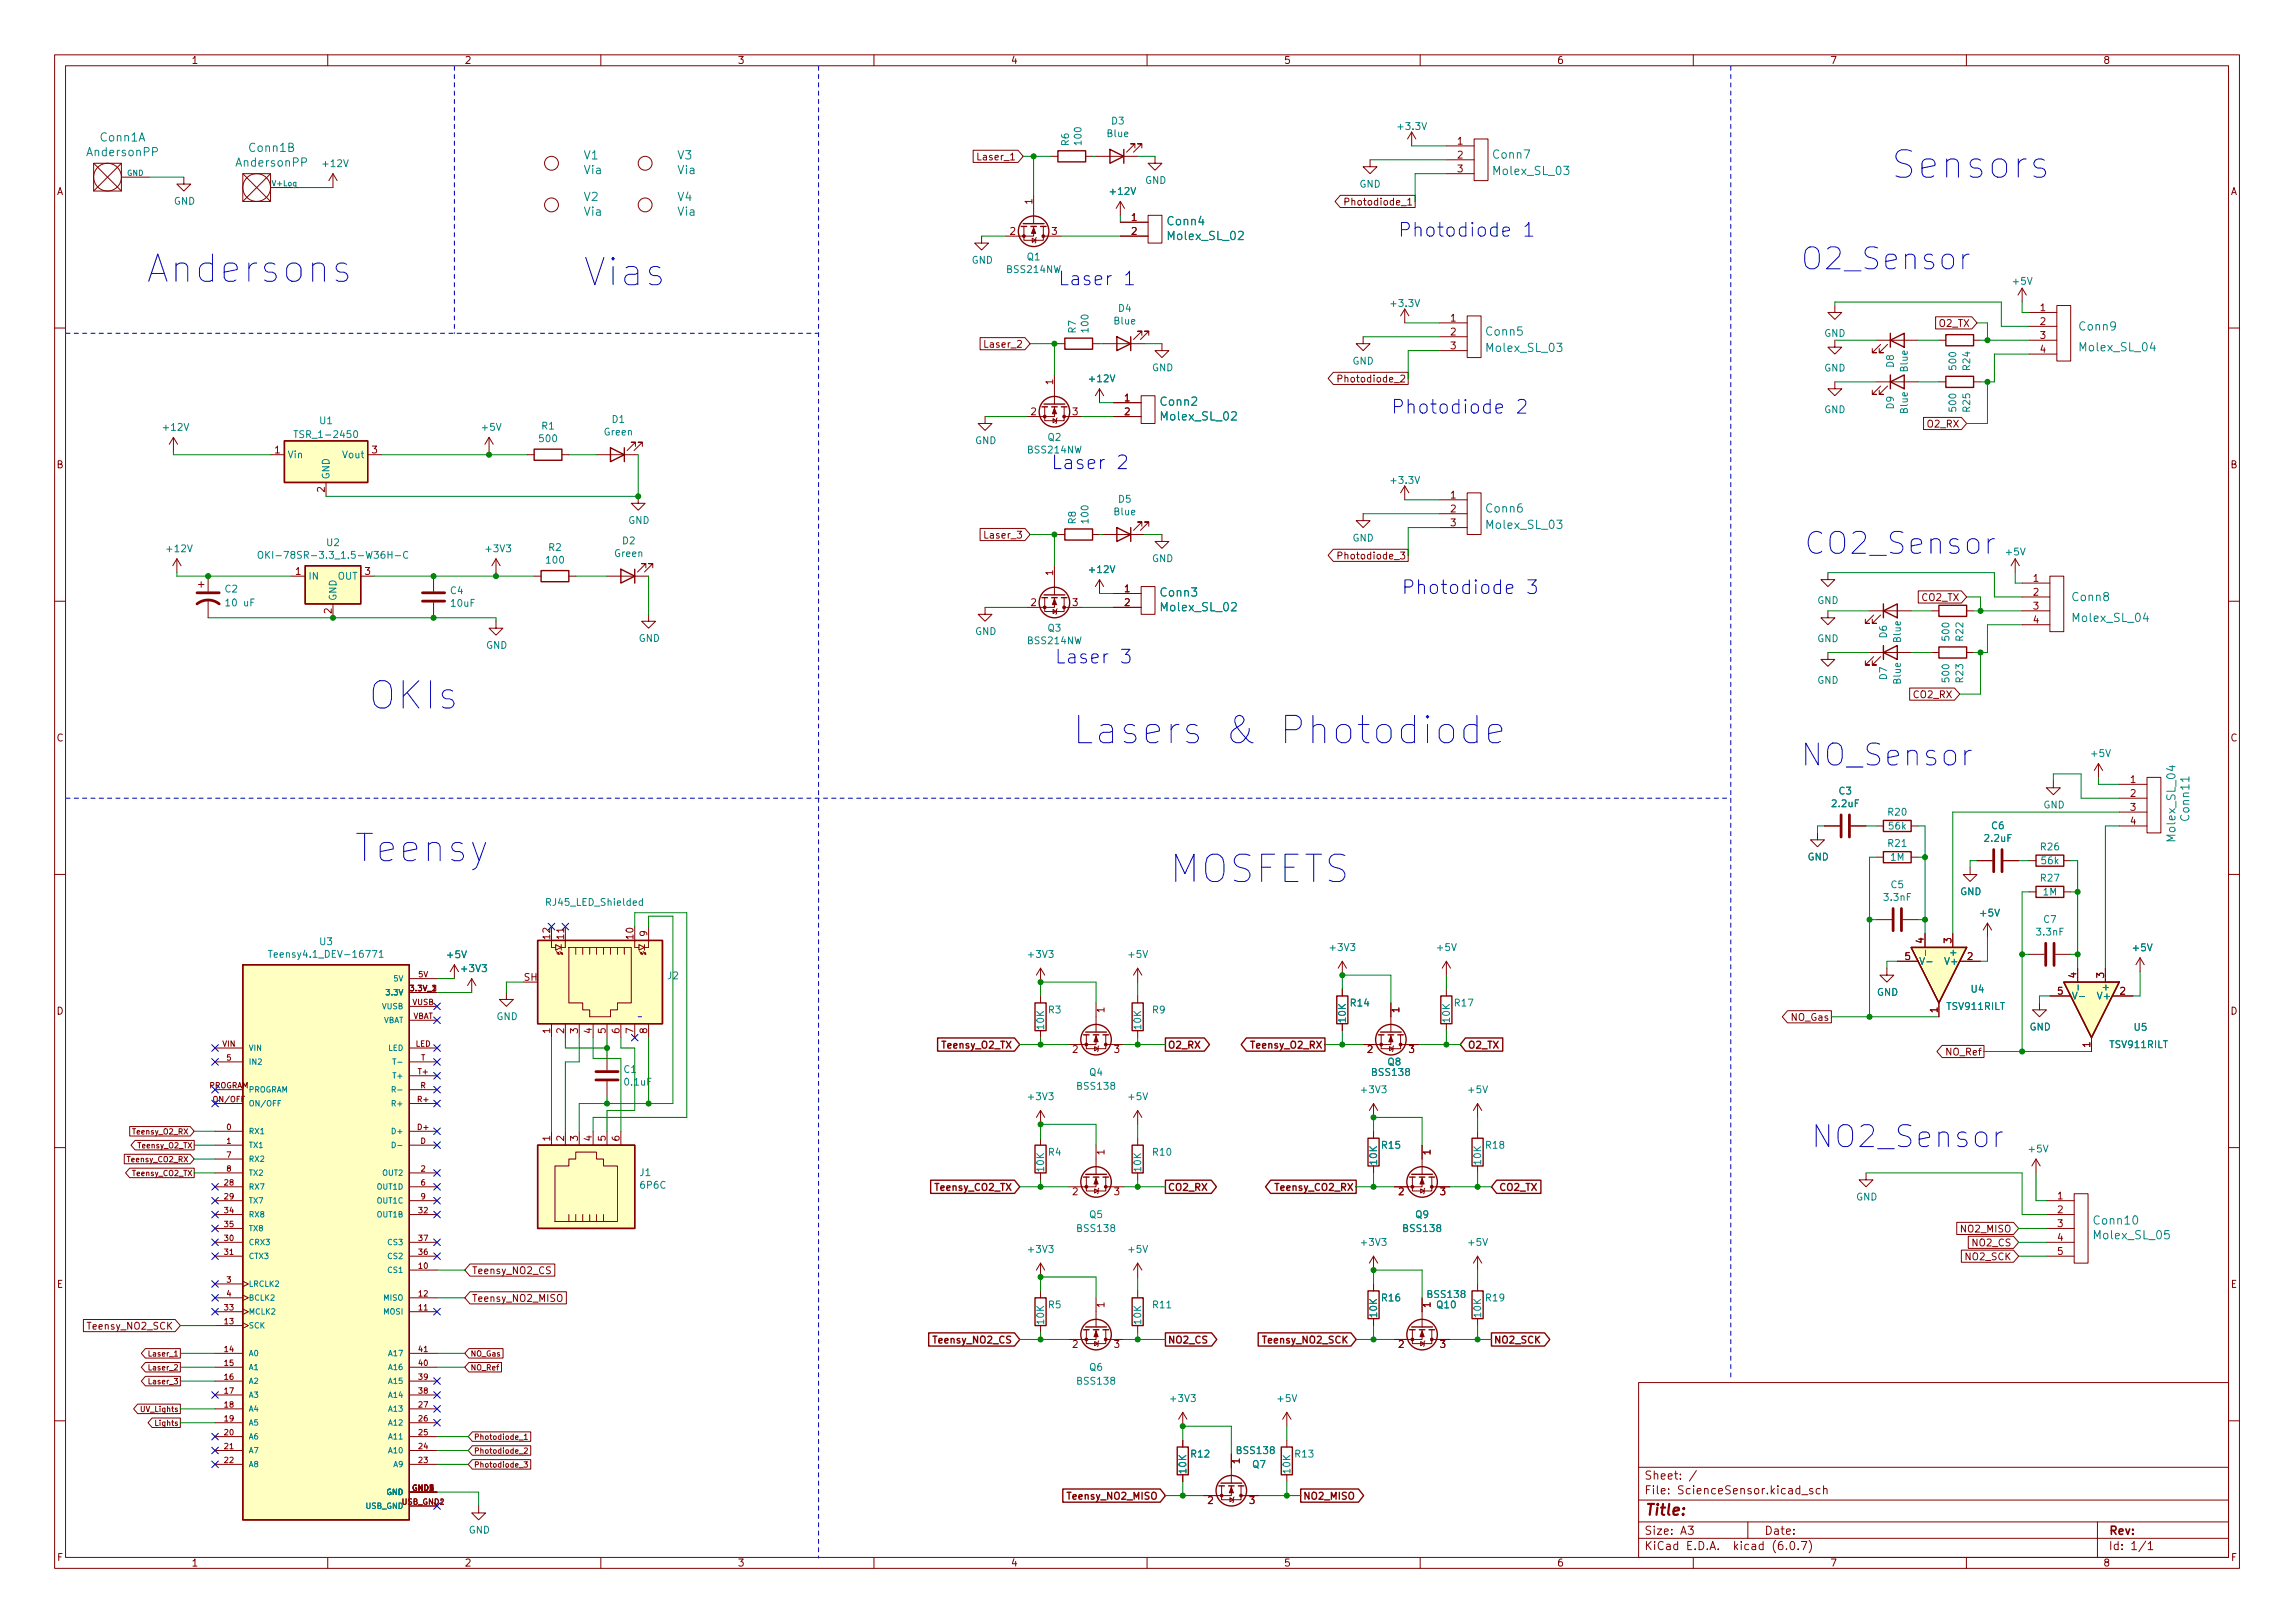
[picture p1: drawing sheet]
<svg xmlns="http://www.w3.org/2000/svg" width="420mm" height="297mm" viewBox="0 0 420 297" stroke-linecap="round" stroke-linejoin="round" font-family="sans-serif">
<defs><g id="words">
<g font-size="7" fill="#0000c2">
<text x="346.1" y="32.7">Sensors</text>
<text x="26.7" y="51.7">Andersons</text>
<text x="106.7" y="52.4">Vias</text>
<text x="67.3" y="129.8">OKIs</text>
<text x="196.2" y="136.2">Lasers &amp; Photodiode</text>
<text x="64.8" y="157.8">Teensy</text>
<text x="214" y="161.6">MOSFETS</text>
</g>
<g font-size="5.6" fill="#0000c2">
<text x="329.6" y="49.4">O2_Sensor</text>
<text x="330.2" y="101.5">CO2_Sensor</text>
<text x="329.6" y="140.2">NO_Sensor</text>
<text x="331.5" y="210">NO2_Sensor</text>
</g>
<g font-size="3.5" fill="#0000c2">
<text x="255.9" y="43.3">Photodiode 1</text>
<text x="193.7" y="52.2">Laser 1</text>
<text x="254.6" y="75.7">Photodiode 2</text>
<text x="192.4" y="85.9">Laser 2</text>
<text x="256.5" y="108.7">Photodiode 3</text>
<text x="193" y="121.4">Laser 3</text>
</g>
<text font-size="2.8" fill="#840000" x="301" y="277.3">Title:</text>
<g font-size="2.1" fill="#008484">
<text x="16.1" y="28.6">AndersonPP</text>
<text x="18.4" y="25.9">Conn1A</text>
<text x="45.7" y="27.8">Conn1B</text>
<text x="106.9" y="29.2">V1</text>
<text x="124.1" y="29.2">V3</text>
<text x="273.4" y="29">Conn7</text>
<text x="43.4" y="30.5">AndersonPP</text>
<text x="107" y="31.9">Via</text>
<text x="124.1" y="31.9">Via</text>
<text x="273.6" y="32">Molex_SL_03</text>
<text x="106.9" y="36.8">V2</text>
<text x="107" y="39.5">Via</text>
<text x="124.1" y="36.8">V4</text>
<text x="124.1" y="39.5">Via</text>
<text x="213.8" y="41.2">Conn4</text>
<text x="214" y="43.9">Molex_SL_02</text>
<text x="272.1" y="61.4">Conn5</text>
<text x="272.3" y="64.4">Molex_SL_03</text>
<text x="380.7" y="60.5">Conn9</text>
<text x="380.9" y="64.3">Molex_SL_04</text>
<text x="212.5" y="74.3">Conn2</text>
<text x="212.7" y="76.9">Molex_SL_02</text>
<text x="272.1" y="93.8">Conn6</text>
<text x="272.3" y="96.8">Molex_SL_03</text>
<text x="212.5" y="109.2">Conn3</text>
<text x="212.7" y="111.9">Molex_SL_02</text>
<text x="379.4" y="110">Conn8</text>
<text x="379.7" y="113.8">Molex_SL_04</text>
<text x="398.3" y="153.8" transform="rotate(-90 398.3 153.8)">Molex_SL_04</text>
<text x="400.8" y="150" transform="rotate(-90 400.8 150)">Conn11</text>
<text x="383.5" y="224.1">Conn10</text>
<text x="383.5" y="226.8">Molex_SL_05</text>
</g>
<g font-size="2.1" fill="#840000">
<text x="301" y="273.5">File: ScienceSensor.kicad_sch</text>
<text x="301" y="270.8">Sheet: /</text>
<text x="301" y="280.9">Size: A3</text>
<text x="323" y="280.9">Date:</text>
<text x="386" y="280.9">Rev:</text>
<text x="301" y="283.7">KiCad E.D.A. kicad (6.0.7)</text>
<text x="386" y="283.7">Id: 1/1</text>
</g>
<g font-size="1.8" fill="#840000">
<text x="35" y="11.7">1</text>
<text x="85" y="11.7">2</text>
<text x="135" y="11.7">3</text>
<text x="185" y="11.7">4</text>
<text x="235" y="11.7">5</text>
<text x="285" y="11.7">6</text>
<text x="335" y="11.7">7</text>
<text x="385" y="11.7">8</text>
<text x="179.4" y="29.3">Laser_1</text>
<text x="266.8" y="26.5">1</text>
<text x="266.8" y="29">2</text>
<text x="10.3" y="35.7">A</text>
<text x="266.8" y="31.5">3</text>
<text x="408.3" y="35.7">A</text>
<text x="189" y="37.4" transform="rotate(-90 189 37.4)">1</text>
<text x="207.2" y="40.4">1</text>
<text x="247.1" y="37.6">Photodiode_1</text>
<text x="184.9" y="43">2</text>
<text x="192.5" y="43">3</text>
<text x="207.2" y="43">2</text>
<text x="265.6" y="58.8">1</text>
<text x="355.1" y="59.8">O2_TX</text>
<text x="373.5" y="56.9">1</text>
<text x="373.5" y="59.5">2</text>
<text x="180.6" y="63.6">Laser_2</text>
<text x="265.6" y="61.4">2</text>
<text x="265.6" y="63.9">3</text>
<text x="373.5" y="62">3</text>
<text x="373.5" y="64.6">4</text>
<text x="192.8" y="70.4" transform="rotate(-90 192.8 70.4)">1</text>
<text x="245.8" y="70">Photodiode_2</text>
<text x="188.7" y="76">2</text>
<text x="196.4" y="76">3</text>
<text x="205.9" y="73.4">1</text>
<text x="205.9" y="76">2</text>
<text x="50.3" y="83">1</text>
<text x="68.1" y="83">3</text>
<text x="353" y="78.2">O2_RX</text>
<text x="10.3" y="85.7">B</text>
<text x="408.3" y="85.7">B</text>
<text x="59.4" y="90.1" transform="rotate(-90 59.4 90.1)">2</text>
<text x="265.6" y="91.2">1</text>
<text x="265.6" y="93.8">2</text>
<text x="180.6" y="98.6">Laser_3</text>
<text x="265.6" y="96.3">3</text>
<text x="54.1" y="105.2">1</text>
<text x="66.8" y="105.2">3</text>
<text x="192.8" y="105.3" transform="rotate(-90 192.8 105.3)">1</text>
<text x="245.8" y="102.4">Photodiode_3</text>
<text x="372.3" y="106.5">1</text>
<text x="60.7" y="112.3" transform="rotate(-90 60.7 112.3)">2</text>
<text x="188.7" y="110.9">2</text>
<text x="196.4" y="110.9">3</text>
<text x="205.9" y="108.4">1</text>
<text x="205.9" y="110.9">2</text>
<text x="351.9" y="110">CO2_TX</text>
<text x="372.3" y="109">2</text>
<text x="372.3" y="111.5">3</text>
<text x="372.3" y="114.1">4</text>
<text x="350.4" y="127.8">CO2_RX</text>
<text x="10.3" y="135.7">C</text>
<text x="408.3" y="135.7">C</text>
<text x="390" y="143.3">1</text>
<text x="390" y="145.8">2</text>
<text x="390" y="148.4">3</text>
<text x="390" y="150.9">4</text>
<text x="100.7" y="171.8" transform="rotate(-90 100.7 171.8)">12</text>
<text x="103.3" y="171.8" transform="rotate(-90 103.3 171.8)">11</text>
<text x="116" y="171.8" transform="rotate(-90 116 171.8)">10</text>
<text x="118.5" y="171.3" transform="rotate(-90 118.5 171.3)">9</text>
<text x="352.2" y="172.6" transform="rotate(-90 352.2 172.6)">4</text>
<text x="357.3" y="172.6" transform="rotate(-90 357.3 172.6)">3</text>
<text x="95.9" y="179.5">SH</text>
<text x="348.8" y="175.7">5</text>
<text x="360.2" y="175.7">2</text>
<text x="380.1" y="179" transform="rotate(-90 380.1 179)">4</text>
<text x="385.2" y="179" transform="rotate(-90 385.2 179)">3</text>
<text x="10.3" y="185.7">D</text>
<text x="202.2" y="185.3" transform="rotate(-90 202.2 185.3)">1</text>
<text x="256.2" y="185.3" transform="rotate(-90 256.2 185.3)">1</text>
<text x="354.7" y="185.3" transform="rotate(-90 354.7 185.3)">1</text>
<text x="376.7" y="182">5</text>
<text x="388.1" y="182">2</text>
<text x="408.3" y="185.7">D</text>
<text x="100.7" y="189.1" transform="rotate(-90 100.7 189.1)">1</text>
<text x="103.3" y="189.1" transform="rotate(-90 103.3 189.1)">2</text>
<text x="105.8" y="189.1" transform="rotate(-90 105.8 189.1)">3</text>
<text x="108.3" y="189.1" transform="rotate(-90 108.3 189.1)">4</text>
<text x="110.9" y="189.1" transform="rotate(-90 110.9 189.1)">5</text>
<text x="113.4" y="189.1" transform="rotate(-90 113.4 189.1)">6</text>
<text x="116" y="189.1" transform="rotate(-90 116 189.1)">7</text>
<text x="118.5" y="189.1" transform="rotate(-90 118.5 189.1)">8</text>
<text x="172.7" y="191.9">Teensy_O2_TX</text>
<text x="213.7" y="191.9">O2_RX</text>
<text x="229.4" y="191.9">Teensy_O2_RX</text>
<text x="268.6" y="191.9">O2_TX</text>
<text x="328" y="186.8">NO_Gas</text>
<text x="382.7" y="191.7" transform="rotate(-90 382.7 191.7)">1</text>
<text x="196.4" y="192.7">2</text>
<text x="204" y="192.7">3</text>
<text x="250.3" y="192.7">2</text>
<text x="258" y="192.7">3</text>
<text x="356.4" y="193.2">NO_Ref</text>
<text x="100.7" y="208.8" transform="rotate(-90 100.7 208.8)">1</text>
<text x="103.3" y="208.8" transform="rotate(-90 103.3 208.8)">2</text>
<text x="105.8" y="208.8" transform="rotate(-90 105.8 208.8)">3</text>
<text x="108.3" y="208.8" transform="rotate(-90 108.3 208.8)">4</text>
<text x="110.9" y="208.8" transform="rotate(-90 110.9 208.8)">5</text>
<text x="113.4" y="208.8" transform="rotate(-90 113.4 208.8)">6</text>
<text x="202.2" y="211.3" transform="rotate(-90 202.2 211.3)">1</text>
<text x="261.9" y="211.3" transform="rotate(-90 261.9 211.3)">1</text>
<text x="171.5" y="217.9">Teensy_CO2_TX</text>
<text x="196.4" y="218.7">2</text>
<text x="204" y="218.7">3</text>
<text x="213.7" y="217.9">CO2_RX</text>
<text x="233.8" y="217.9">Teensy_CO2_RX</text>
<text x="256" y="218.7">2</text>
<text x="263.7" y="218.7">3</text>
<text x="274.3" y="217.9">CO2_TX</text>
<text x="376.7" y="219.5">1</text>
<text x="359.2" y="225.6">NO2_MISO</text>
<text x="376.7" y="222">2</text>
<text x="376.7" y="224.6">3</text>
<text x="376.7" y="227.1">4</text>
<text x="86.4" y="233.2">Teensy_NO2_CS</text>
<text x="359.9" y="230.6">NO2_SCK</text>
<text x="361.2" y="228.1">NO2_CS</text>
<text x="376.7" y="229.7">5</text>
<text x="10.4" y="235.7">E</text>
<text x="86.4" y="238.3">Teensy_NO2_MISO</text>
<text x="202.2" y="239.3" transform="rotate(-90 202.2 239.3)">1</text>
<text x="261.9" y="239.3" transform="rotate(-90 261.9 239.3)">1</text>
<text x="408.4" y="235.7">E</text>
<text x="16.3" y="243.3">Teensy_NO2_SCK</text>
<text x="171.3" y="245.9">Teensy_NO2_CS</text>
<text x="213.7" y="245.9">NO2_CS</text>
<text x="231.6" y="245.9">Teensy_NO2_SCK</text>
<text x="273.4" y="245.9">NO2_SCK</text>
<text x="196.4" y="246.7">2</text>
<text x="204" y="246.7">3</text>
<text x="256" y="246.7">2</text>
<text x="263.7" y="246.7">3</text>
<text x="226.9" y="267.9" transform="rotate(-90 226.9 267.9)">1</text>
<text x="195.9" y="274.4">Teensy_NO2_MISO</text>
<text x="221.1" y="275.2">2</text>
<text x="228.7" y="275.2">3</text>
<text x="238.4" y="274.4">NO2_MISO</text>
<text x="10.4" y="285.7">F</text>
<text x="35" y="286.7">1</text>
<text x="85" y="286.7">2</text>
<text x="135" y="286.7">3</text>
<text x="185" y="286.7">4</text>
<text x="235" y="286.7">5</text>
<text x="285" y="286.7">6</text>
<text x="335" y="286.7">7</text>
<text x="385" y="286.7">8</text>
<text x="408.4" y="285.7">F</text>
</g>
<g font-size="1.8" fill="#008484">
<text x="203.5" y="22.8">D3</text>
<text x="256.1" y="23.8">+3.3V</text>
<text x="195.7" y="26.6" transform="rotate(-90 195.7 26.6)">R6</text>
<text x="198" y="26.4" transform="rotate(-90 198 26.4)">100</text>
<text x="202.7" y="25.1">Blue</text>
<text x="59.3" y="30.6">+12V</text>
<text x="203.4" y="35.6">+12V</text>
<text x="209.6" y="33.6">GND</text>
<text x="248.9" y="34.3">GND</text>
<text x="31.8" y="37.5">GND</text>
<text x="188.1" y="47.6">Q1</text>
<text x="177.9" y="48.2">GND</text>
<text x="184.5" y="49.9">BSS214NW</text>
<text x="368.6" y="52.1">+5V</text>
<text x="204" y="59.4">Blue</text>
<text x="204.8" y="57.1">D4</text>
<text x="254.8" y="56.2">+3.3V</text>
<text x="197" y="60.9" transform="rotate(-90 197 60.9)">R7</text>
<text x="199.3" y="60.7" transform="rotate(-90 199.3 60.7)">100</text>
<text x="333.9" y="61.6">GND</text>
<text x="199.6" y="69.9">+12V</text>
<text x="210.9" y="67.9">GND</text>
<text x="247.6" y="66.7">GND</text>
<text x="333.9" y="68">GND</text>
<text x="346.7" y="67.2" transform="rotate(-90 346.7 67.2)">D8</text>
<text x="349.2" y="68" transform="rotate(-90 349.2 68)">Blue</text>
<text x="358.1" y="67.6" transform="rotate(-90 358.1 67.6)">500</text>
<text x="360.7" y="67.7" transform="rotate(-90 360.7 67.7)">R24</text>
<text x="58.6" y="77.6">U1</text>
<text x="112.1" y="77.4">D1</text>
<text x="333.9" y="75.6">GND</text>
<text x="346.7" y="74.8" transform="rotate(-90 346.7 74.8)">D9</text>
<text x="349.2" y="75.6" transform="rotate(-90 349.2 75.6)">Blue</text>
<text x="358.1" y="75.2" transform="rotate(-90 358.1 75.2)">500</text>
<text x="360.7" y="75.3" transform="rotate(-90 360.7 75.3)">R25</text>
<text x="30" y="78.8">+12V</text>
<text x="52.6" y="83.9">Vin</text>
<text x="54.7" y="80.2">TSR_1-2450</text>
<text x="62.9" y="83.9">Vout</text>
<text x="88.3" y="78.8">+5V</text>
<text x="98.9" y="80.9">500</text>
<text x="99.2" y="78.6">R1</text>
<text x="110.7" y="79.7">Green</text>
<text x="178.5" y="81.3">GND</text>
<text x="188.3" y="83">BSS214NW</text>
<text x="191.9" y="80.7">Q2</text>
<text x="60.3" y="87.8" transform="rotate(-90 60.3 87.8)">GND</text>
<text x="254.8" y="88.5">+3.3V</text>
<text x="115" y="95.9">GND</text>
<text x="197" y="95.9" transform="rotate(-90 197 95.9)">R8</text>
<text x="199.3" y="95.6" transform="rotate(-90 199.3 95.6)">100</text>
<text x="204" y="94.3">Blue</text>
<text x="204.8" y="92">D5</text>
<text x="30.7" y="101.1">+12V</text>
<text x="59.8" y="99.9">U2</text>
<text x="89.1" y="101.1">+3V3</text>
<text x="100.5" y="100.8">R2</text>
<text x="112.6" y="101.9">Green</text>
<text x="114" y="99.6">D2</text>
<text x="247.6" y="99.1">GND</text>
<text x="367.3" y="101.6">+5V</text>
<text x="50" y="102.2">OKI-78SR-3.3_1.5-W36H-C</text>
<text x="56.4" y="106.1">IN</text>
<text x="61.8" y="106.1">OUT</text>
<text x="100.1" y="103.1">100</text>
<text x="199.6" y="104.9">+12V</text>
<text x="210.9" y="102.9">GND</text>
<text x="41.2" y="108.4">C2</text>
<text x="41.6" y="111">10 uF</text>
<text x="61.6" y="110" transform="rotate(-90 61.6 110)">GND</text>
<text x="82.5" y="108.7">C4</text>
<text x="82.6" y="111">10uF</text>
<text x="332.7" y="110.5">GND</text>
<text x="89" y="118.7">GND</text>
<text x="116.9" y="117.5">GND</text>
<text x="178.5" y="116.2">GND</text>
<text x="188.3" y="117.9">BSS214NW</text>
<text x="191.9" y="115.6">Q3</text>
<text x="332.7" y="117.5">GND</text>
<text x="345.4" y="116.7" transform="rotate(-90 345.4 116.7)">D6</text>
<text x="348" y="117.5" transform="rotate(-90 348 117.5)">Blue</text>
<text x="356.9" y="117.1" transform="rotate(-90 356.9 117.1)">500</text>
<text x="359.4" y="117.2" transform="rotate(-90 359.4 117.2)">R22</text>
<text x="332.7" y="125.1">GND</text>
<text x="345.4" y="124.4" transform="rotate(-90 345.4 124.4)">D7</text>
<text x="348" y="125.1" transform="rotate(-90 348 125.1)">Blue</text>
<text x="356.9" y="124.7" transform="rotate(-90 356.9 124.7)">500</text>
<text x="359.4" y="124.8" transform="rotate(-90 359.4 124.8)">R23</text>
<text x="383" y="138.5">+5V</text>
<text x="335.5" y="147.7">2.2uF</text>
<text x="336.7" y="145.4">C3</text>
<text x="345.7" y="149.3">R20</text>
<text x="374.1" y="147.9">GND</text>
<text x="345.7" y="155">R21</text>
<text x="345.9" y="151.8">56k</text>
<text x="363.5" y="154.1">2.2uF</text>
<text x="364.6" y="151.8">C6</text>
<text x="373.7" y="155.6">R26</text>
<text x="330.9" y="157.5">GND</text>
<text x="346.1" y="157.5">1M</text>
<text x="373.7" y="161.3">R27</text>
<text x="373.8" y="158.2">56k</text>
<text x="100.3" y="165.8">RJ45_LED_Shielded</text>
<text x="345" y="164.9">3.3nF</text>
<text x="346.2" y="162.5">C5</text>
<text x="358.8" y="163.8">GND</text>
<text x="362.6" y="167.7">+5V</text>
<text x="374.1" y="163.9">1M</text>
<text x="58.6" y="173">U3</text>
<text x="373" y="171.2">3.3nF</text>
<text x="374.2" y="168.9">C7</text>
<text x="50.3" y="175.3">Teensy4.1_DEV-16771</text>
<text x="82" y="175.3">+5V</text>
<text x="84.7" y="177.9">+3V3</text>
<text x="122.2" y="179.2">J2</text>
<text x="188.4" y="175.3">+3V3</text>
<text x="206.7" y="175.3">+5V</text>
<text x="243.7" y="174">+3V3</text>
<text x="263.2" y="174">+5V</text>
<text x="351.3" y="176.6">V-</text>
<text x="356.4" y="176.6">V+</text>
<text x="358.1" y="174.6" transform="rotate(-90 358.1 174.6)">+</text>
<text x="390.6" y="174.1">+5V</text>
<text x="192" y="185.5">R3</text>
<text x="211" y="185.5">R9</text>
<text x="247.3" y="184.2">R14</text>
<text x="266.4" y="184.2">R17</text>
<text x="343.6" y="182.2">GND</text>
<text x="356.5" y="184.8">TSV911RILT</text>
<text x="360.9" y="181.6">U4</text>
<text x="379.2" y="182.9">V-</text>
<text x="384.4" y="182.9">V+</text>
<text x="386.1" y="180.9" transform="rotate(-90 386.1 180.9)">+</text>
<text x="90.9" y="186.7">GND</text>
<text x="191.1" y="188.3" transform="rotate(-90 191.1 188.3)">10K</text>
<text x="208.9" y="188.3" transform="rotate(-90 208.9 188.3)">10K</text>
<text x="246.4" y="187.1" transform="rotate(-90 246.4 187.1)">10K</text>
<text x="265.4" y="187.1" transform="rotate(-90 265.4 187.1)">10K</text>
<text x="371.5" y="188.6">GND</text>
<text x="386.4" y="191.8">TSV911RILT</text>
<text x="390.7" y="188.6">U5</text>
<text x="114.2" y="196.4">C1</text>
<text x="199.5" y="196.9">Q4</text>
<text x="251.3" y="196.9">BSS138</text>
<text x="254.1" y="195">Q8</text>
<text x="114.4" y="198.7">0.1uF</text>
<text x="188.4" y="201.3">+3V3</text>
<text x="197.4" y="199.4">BSS138</text>
<text x="206.7" y="201.3">+5V</text>
<text x="249.4" y="200.1">+3V3</text>
<text x="268.9" y="200.1">+5V</text>
<text x="117.2" y="215.2">J1</text>
<text x="191.1" y="214.4" transform="rotate(-90 191.1 214.4)">10K</text>
<text x="192" y="211.5">R4</text>
<text x="208.9" y="214.4" transform="rotate(-90 208.9 214.4)">10K</text>
<text x="211.1" y="211.5">R10</text>
<text x="252.1" y="213.1" transform="rotate(-90 252.1 213.1)">10K</text>
<text x="253" y="210.2">R15</text>
<text x="271.1" y="213.1" transform="rotate(-90 271.1 213.1)">10K</text>
<text x="272.1" y="210.2">R18</text>
<text x="371.5" y="210.9">+5V</text>
<text x="117.3" y="217.5">6P6C</text>
<text x="339.8" y="219.7">GND</text>
<text x="197.4" y="225.5">BSS138</text>
<text x="199.5" y="222.9">Q5</text>
<text x="257.1" y="225.5">BSS138</text>
<text x="259.2" y="222.9">Q9</text>
<text x="188.4" y="229.3">+3V3</text>
<text x="206.7" y="229.3">+5V</text>
<text x="249.4" y="228">+3V3</text>
<text x="268.9" y="228">+5V</text>
<text x="192" y="239.4">R5</text>
<text x="211.1" y="239.4">R11</text>
<text x="253" y="238.2">R16</text>
<text x="261.5" y="237.5">BSS138</text>
<text x="263.1" y="239.4">Q10</text>
<text x="272.1" y="238.2">R19</text>
<text x="191.1" y="242.3" transform="rotate(-90 191.1 242.3)">10K</text>
<text x="208.9" y="242.3" transform="rotate(-90 208.9 242.3)">10K</text>
<text x="252.1" y="241" transform="rotate(-90 252.1 241)">10K</text>
<text x="271.1" y="241" transform="rotate(-90 271.1 241)">10K</text>
<text x="199.5" y="250.9">Q6</text>
<text x="197.4" y="253.4">BSS138</text>
<text x="214.4" y="256.6">+3V3</text>
<text x="234" y="256.6">+5V</text>
<text x="217.2" y="269.6" transform="rotate(-90 217.2 269.6)">10K</text>
<text x="218.1" y="266.7">R12</text>
<text x="226.6" y="266.1">BSS138</text>
<text x="229.3" y="268.6">Q7</text>
<text x="236.2" y="269.6" transform="rotate(-90 236.2 269.6)">10K</text>
<text x="237.2" y="266.7">R13</text>
<text x="85.8" y="280.7">GND</text>
</g>
<g font-size="1.4" fill="#008484">
<text x="23.2" y="32.2">GND</text>
<text x="49.9" y="34.1">V+Log</text>
<text x="72.2" y="179.6">5V</text>
<text x="70" y="184.7">VUSB</text>
<text x="71" y="182.2">3.3V</text>
<text x="70.1" y="187.2">VBAT</text>
<text x="45.5" y="194.9">IN2</text>
<text x="45.5" y="192.3">VIN</text>
<text x="71.1" y="192.3">LED</text>
<text x="72.2" y="197.4">T+</text>
<text x="72.6" y="194.9">T-</text>
<text x="45.5" y="202.5">ON/OFF</text>
<text x="45.5" y="199.9">PROGRAM</text>
<text x="72.1" y="202.5">R+</text>
<text x="45.5" y="207.6">RX1</text>
<text x="72.1" y="207.6">D+</text>
<text x="45.5" y="210.1">TX1</text>
<text x="45.5" y="212.6">RX2</text>
<text x="45.5" y="215.2">TX2</text>
<text x="70.1" y="215.2">OUT2</text>
<text x="45.5" y="217.7">RX7</text>
<text x="45.5" y="220.3">TX7</text>
<text x="69.1" y="217.7">OUT1D</text>
<text x="69.1" y="220.3">OUT1C</text>
<text x="45.5" y="227.9">CRX3</text>
<text x="45.5" y="222.8">RX8</text>
<text x="45.5" y="225.3">TX8</text>
<text x="69.1" y="222.8">OUT1B</text>
<text x="71.2" y="227.9">CS3</text>
<text x="45.5" y="230.4">CTX3</text>
<text x="71.2" y="233">CS1</text>
<text x="71.2" y="230.4">CS2</text>
<text x="45.5" y="235.5">LRCLK2</text>
<text x="45.5" y="238">BCLK2</text>
<text x="70.3" y="238">MISO</text>
<text x="45.5" y="243.1">SCK</text>
<text x="45.5" y="240.6">MCLK2</text>
<text x="70.3" y="240.6">MOSI</text>
<text x="45.5" y="248.2">A0</text>
<text x="45.5" y="250.7">A1</text>
<text x="71.3" y="250.7">A16</text>
<text x="71.3" y="248.2">A17</text>
<text x="45.5" y="253.3">A2</text>
<text x="45.5" y="255.8">A3</text>
<text x="71.3" y="255.8">A14</text>
<text x="71.3" y="253.3">A15</text>
<text x="45.5" y="258.4">A4</text>
<text x="45.5" y="260.9">A5</text>
<text x="45.5" y="263.4">A6</text>
<text x="71.3" y="263.4">A11</text>
<text x="71.3" y="260.9">A12</text>
<text x="71.3" y="258.4">A13</text>
<text x="45.5" y="266">A7</text>
<text x="45.5" y="268.5">A8</text>
<text x="71.3" y="266">A10</text>
<text x="72.1" y="268.5">A9</text>
<text x="70.8" y="273.6">GND</text>
<text x="67" y="276.1">USB_GND</text>
</g>
<g font-size="1.4" fill="#840000">
<text x="76.6" y="178.9">5V</text>
<text x="75.2" y="181.4">3.3V_1</text>
<text x="75.5" y="183.9">VUSB</text>
<text x="78.9" y="181.4">2</text>
<text x="40.7" y="191.6">VIN</text>
<text x="75.5" y="186.5">VBAT</text>
<text x="76.1" y="191.6">LED</text>
<text x="41.5" y="194.1">5</text>
<text x="76.6" y="196.6">T+</text>
<text x="77" y="194.1">T</text>
<text x="38.2" y="199.2">PROGRAM</text>
<text x="39.2" y="201.7">ON/OFF</text>
<text x="76.5" y="201.7">R+</text>
<text x="77" y="199.2">R</text>
<text x="24.5" y="207.6">Teensy_O2_RX</text>
<text x="41.5" y="206.8">0</text>
<text x="41.5" y="209.3">1</text>
<text x="76.5" y="206.8">D+</text>
<text x="77" y="209.3">D</text>
<text x="23.5" y="212.7">Teensy_CO2_RX</text>
<text x="24.4" y="215.2">Teensy_CO2_TX</text>
<text x="25.4" y="210.2">Teensy_O2_TX</text>
<text x="41.5" y="211.9">7</text>
<text x="41.5" y="214.4">8</text>
<text x="77.1" y="214.4">2</text>
<text x="41.1" y="217">28</text>
<text x="41.1" y="219.5">29</text>
<text x="77.1" y="217">6</text>
<text x="77.1" y="219.5">9</text>
<text x="41.1" y="227.1">30</text>
<text x="41.1" y="222">34</text>
<text x="41.1" y="224.6">35</text>
<text x="76.7" y="222">32</text>
<text x="76.7" y="227.1">37</text>
<text x="41.1" y="229.7">31</text>
<text x="76.7" y="232.2">10</text>
<text x="76.7" y="229.7">36</text>
<text x="41.1" y="239.8">33</text>
<text x="41.5" y="234.7">3</text>
<text x="41.5" y="237.3">4</text>
<text x="76.7" y="239.8">11</text>
<text x="76.7" y="237.3">12</text>
<text x="41.1" y="242.4">13</text>
<text x="27.6" y="248.3">Laser_1</text>
<text x="27.6" y="250.8">Laser_2</text>
<text x="41.1" y="247.4">14</text>
<text x="41.1" y="250">15</text>
<text x="76.7" y="250">40</text>
<text x="76.7" y="247.4">41</text>
<text x="86.1" y="248.3">NO_Gas</text>
<text x="86.1" y="250.8">NO_Ref</text>
<text x="27.6" y="253.3">Laser_3</text>
<text x="41.1" y="252.5">16</text>
<text x="41.1" y="255.1">17</text>
<text x="41.1" y="257.6">18</text>
<text x="76.7" y="257.6">27</text>
<text x="76.7" y="255.1">38</text>
<text x="76.7" y="252.5">39</text>
<text x="25.9" y="258.4">UV_Lights</text>
<text x="28.6" y="261">Lights</text>
<text x="41.1" y="260.1">19</text>
<text x="41.1" y="262.7">20</text>
<text x="76.7" y="262.7">25</text>
<text x="76.7" y="260.1">26</text>
<text x="86.7" y="263.5">Photodiode_1</text>
<text x="41.1" y="265.2">21</text>
<text x="41.1" y="267.8">22</text>
<text x="76.7" y="267.8">23</text>
<text x="76.7" y="265.2">24</text>
<text x="86.7" y="268.6">Photodiode_3</text>
<text x="86.7" y="266">Photodiode_2</text>
<text x="73.6" y="275.4">USB_GND1</text>
<text x="75.5" y="272.8">GND1</text>
<text x="78.6" y="272.8">2</text>
</g>
</g></defs>
<g fill="none" stroke="#840000" stroke-width=".18">
<path d="M10 10h400v277h-400zM12 12h396v273h-396zM60 10v2M110 10v2M160 10v2M210 10v2M260 10v2M310 10v2M360 10v2M17.1 29.9h5.1v5.1h-5.1zM17.1 29.9l5.1 5.1M22.2 29.9l-5.1 5.1"/>
<path d="M22.2 32.4h5.1M33.7 32.4v1.3h1.2l-1.2 1.3-1.3-1.3h1.3M44.4 31.8h5.1v5.1h-5.1zM44.4 31.8l5.1 5.1M49.5 31.8l-5.1 5.1M49.5 34.3h5.1M61 31.8v2.5M61 31.8l-.8 1.3M61 31.8l.7 1.3M178.2 27.5h8.2l.9 1.1-.9 1.1h-8.2zM189.2 35.6v5.3M192.4 28.6h1.3"/>
<path d="M198.8 28.6h1.2M200.7 28.6h7.6M205.1 36.9l-.8 1.2M205.1 36.9v2.5M205.1 36.9l.8 1.2M207.8 27.1v-.8h-.8h.8l-1.6 1.5M209 27.1v-.8h-.7h.7l-1.5 1.5M210.2 39.4h2.5v5.1h-2.5zM211.5 28.6v1.3h1.2l-1.2 1.3-1.3-1.3h1.3M245.4 35.8h13.7v2.2h-13.7l-1-1.1zM246.2 36.9h.6l.2-.2-.1-.3-.7-.1v1.2M250.8 29.2v1.3h1.3l-1.3 1.3-1.2-1.3h1.2"/>
<path d="M257.7 37.5h.7M258.4 24.2l-.7 1.2M258.4 24.2v2.5M258.4 24.2l.8 1.2M264.8 26.7h5.1M264.8 29.2h5.1M264.8 31.8h5.1M269.9 25.4h2.5v7.7h-2.5zM179.7 43.2v1.3h1.3l-1.3 1.3-1.3-1.3h1.3M187.5 41.4v2.6h3.5v-2.6M189 43.6l.6 .4-.6 .4zM189.2 41.4v1.8h-5.1"/>
<path d="M189.7 43.5l-.1 .1v.8l-.1 .1M191 43.2h3.3M205.1 43.2h5.1M205.1 40.7h5.1M257.2 56.6l-.8 1.2M257.2 56.6v2.5M257.2 56.6l.7 1.2M263.5 59.1h5.1M268.6 57.8h2.5v7.6h-2.5zM335.9 55.9v1.3h1.3l-1.3 1.3-1.3-1.3h1.3M354.4 58h6.6l.9 1.1-.9 1.1h-6.6zM370.2 52.7l-.8 1.3"/>
<path d="M370.2 52.7v2.6M370.2 52.7l.8 1.3M371.5 57.2h5.1M371.5 59.7h5.1M376.6 55.9h2.5v10.2h-2.5zM10 60h2M179.4 61.8h8.2l1 1.1-1 1.1h-8.2zM180.3 76.2v1.3h1.3l-1.3 1.3-1.2-1.3h1.2M191.3 74.5v2.5h3.5v-2.5M192.8 76.6l.6 .4-.6 .4zM193 74.5v1.7h-5M193 68.6v5.4"/>
<path d="M193.5 76.5l-.1 .1v.8l-.1 .1M193.7 62.9h1.2M194.8 76.2h3.3M200 62.9h1.3M201.3 71.2l-.8 1.2M201.3 71.2v2.5M201.3 71.2l.8 1.2M201.9 62.9h7.6M203.8 73.7h5.1M203.8 76.2h5.1M208.9 72.4h2.6v5.1h-2.6zM209 61.4v-.8h-.7h.7l-1.5 1.5"/>
<path d="M210.3 61.4v-.8h-.8h.8l-1.5 1.5M212.7 62.9v1.3h1.3l-1.3 1.2-1.2-1.2h1.2M244.1 68.1h13.7v2.3h-13.7l-1-1.1zM245 69.3h.6l.1-.2-.1-.3-.6-.2v1.3M249.6 61.6v1.3h1.2l-1.2 1.3-1.3-1.3h1.3M263.5 61.6h5.1M263.5 64.2h5.1M335.9 62.3v1.2h1.3l-1.3 1.3-1.3-1.3h1.3M335.9 69.9v1.3h1.3l-1.3 1.2-1.3-1.2h1.3M343.5 62.3h7.7M343.5 69.9h7.7M344.3 63l-1.5 1.6h.7h-.7v-.8"/>
<path d="M344.3 70.6l-1.5 1.6h.7h-.7v-.8M345.6 63l-1.6 1.6h.8h-.8v-.8M345.6 70.6l-1.6 1.6h.8h-.8v-.8M352.2 76.4h6.9l.9 1.1-.9 1.1h-6.9zM355 62.3h1.2M355 69.9h1.2M361.3 62.3h1.3M361.3 69.9h1.3M371.5 62.3h5.1M371.5 64.8h5.1M408 60h2M31.7 80l-.7 1.3"/>
<path d="M31.7 80v2.6M31.7 80l.8 1.3M49.5 83.2h2.6M59.7 88.3v2.5M67.3 83.2h2.5M89.5 80l-.7 1.3M89.5 80v2.6M89.5 80l.8 1.3M96.5 83.2h1.3M102.9 83.2h1.2M109.2 83.2h7.6M116.3 81.7v-.8h-.7h.7l-1.5 1.6"/>
<path d="M116.8 90.8v1.3h1.3l-1.3 1.3-1.2-1.3h1.2M117.6 81.7v-.8h-.8h.8l-1.5 1.6M179.4 96.7h8.2l1 1.1-1 1.1h-8.2zM193.7 97.8h1.2M200 97.8h1.3M201.9 97.8h7.6M209 96.3v-.8h-.7h.7l-1.5 1.6M210.3 96.3v-.8h-.8h.8l-1.5 1.6M212.7 97.8v1.3h1.3l-1.3 1.3-1.2-1.3h1.2M249.6 94v1.3h1.2l-1.2 1.3-1.3-1.3h1.3M257.2 88.9v2.6M257.2 88.9l-.8 1.3"/>
<path d="M257.2 88.9l.7 1.3M263.5 91.5h5.1M263.5 94h5.1M263.5 96.6h5.1M268.6 90.2h2.5v7.6h-2.5zM10 110h2M32.4 102.3l-.8 1.2M32.4 102.3v2.5M32.4 102.3l.7 1.2M36.3 107h1M36.8 106.5v1M38.1 105.4v2.8"/>
<path d="M38.1 109.8v3.3M53.3 105.4h2.6M61 110.5v2.6M66 105.4h2.6M79.4 105.4v2.8M79.4 110.3v2.8M90.8 113.7v1.3h1.3l-1.3 1.2-1.3-1.2h1.3M90.8 102.3l-.8 1.2M90.8 102.3v2.5M90.8 102.3l.8 1.2M97.8 105.4h1.3M104.1 105.4h1.3"/>
<path d="M111.1 105.4h7.6M118.2 103.9v-.7h-.7h.7l-1.5 1.5M118.7 112.4v1.3h1.3l-1.3 1.3-1.2-1.3h1.2M119.5 103.9v-.7h-.8h.8l-1.5 1.5M180.3 111.2v1.2h1.3l-1.3 1.3-1.2-1.3h1.2M191.3 109.4v2.5h3.5v-2.5M192.8 111.5l.6 .4-.6 .4zM193 109.4v1.8h-5M193 103.5v5.4M193.5 111.4l-.1 .1v.8l-.1 .1M194.8 111.2h3.3M201.3 106.1v2.5"/>
<path d="M201.3 106.1l-.8 1.3M201.3 106.1l.8 1.3M203.8 108.6h5.1M203.8 111.2h5.1M208.9 107.4h2.6v5h-2.6zM244.1 100.5h13.7v2.2h-13.7l-1-1.1zM245 101.7l.6-.1 .1-.1-.1-.3-.6-.2v1.3M334.6 104.8v1.3h1.3l-1.3 1.3-1.2-1.3h1.2M334.6 119.4v1.3h1.3l-1.3 1.3-1.2-1.3h1.2M334.6 111.8v1.3h1.3l-1.3 1.2-1.2-1.2h1.2M342.3 111.8h7.6M342.3 119.4h7.6"/>
<path d="M343 112.6l-1.5 1.5h.8h-.8v-.8M344.3 112.6l-1.5 1.5h.7h-.7v-.8M351.2 108.1h7.9l.9 1.2-.9 1.1h-7.9zM353.7 111.8h1.3M353.7 119.4h1.3M360 111.8h1.3M360 119.4h1.3M368.9 102.3l-.7 1.2M368.9 102.3v2.5M368.9 102.3l.8 1.2M370.2 106.7h5.1M370.2 109.3h5.1"/>
<path d="M370.2 111.8h5.1M370.2 114.3h5.1M375.3 105.4h2.5v10.2h-2.5zM408 110h2M343 120.2l-1.5 1.5h.8h-.8v-.8M344.3 120.2l-1.5 1.5h.7h-.7v-.8M349.6 125.9h8.2l1 1.1-1 1.1h-8.2zM384.2 139.7l-.8 1.3M384.2 139.7v2.6M384.2 139.7l.7 1.3M332.7 152.4v1.3h1.3l-1.3 1.3-1.2-1.3h1.2M334 151.2h2.8"/>
<path d="M338.8 151.2h2.8M343.5 151.2h1.3M343.5 156.9h1.3M349.9 151.2h1.3M349.9 156.9h1.3M360.7 158.8v1.3h1.2l-1.2 1.2-1.3-1.2h1.3M361.9 157.5h2.8M366.8 157.5h2.8M371.5 157.5h1.2M375.9 142.9v1.3h1.3l-1.3 1.3-1.3-1.3h1.3M377.8 157.5h1.3M388 143.5h5.1"/>
<path d="M388 146.1h5.1M388 148.6h5.1M388 151.2h5.1M393.1 142.3h2.5v10.1h-2.5zM10 160h2M74.9 179.1h5.1M83.2 176.6l-.8 1.2M83.2 176.6v2.5M83.2 176.6l.7 1.2M86.4 179.1l-.8 1.3M86.4 179.1v2.5M86.4 179.1l.7 1.3"/>
<path d="M101 172.1v1.3h.7M101.7 172.9l1 .5-1 .5zM101.9 174.2l.5 .5-.2-.4M102 174.5l.4 .2M102.5 174.2l.5 .5-.1-.4M102.6 174.5l.4 .2M102.7 172.9v1M103.5 169.6v3.8h-.8M104.1 173.4h11.5v10.2h-2.6v1.2h-1.2v1.3h-3.9v-1.3h-1.2v-1.2h-2.6zM105.4 173.4v1.3M106.7 173.4v1.3M107.9 173.4v1.3"/>
<path d="M109.2 173.4v1.3M110.5 173.4v1.3M111.8 173.4v1.3M113 173.4v1.3M114.3 173.4v1.3M116.2 172.1v1.3h.8M117 172.9l1 .5-1 .5zM117.1 174.2l.5 .5-.1-.4M117.2 174.5l.4 .2M117.7 174.2l.5 .5-.1-.4M117.9 174.5l.3 .2M118 172.9v1"/>
<path d="M118.7 169.6v3.8h-.7M190.5 177.2v2.5M190.5 177.2l-.8 1.3M190.5 177.2l.8 1.3M208.3 177.2v2.5M208.3 177.2l-.8 1.3M208.3 177.2l.7 1.3M245.7 175.9l-.7 1.3M245.7 175.9v2.6M245.7 175.9l.8 1.3M264.8 175.9l-.8 1.3M264.8 175.9v2.6"/>
<path d="M264.8 175.9l.8 1.3M343.5 168.3h2.8M345.4 177.2v1.3h1.3l-1.3 1.2-1.2-1.2h1.2M347.3 175.9h3.9M348.4 168.3h2.8M352.4 170.9v2.5M357.5 170.9v2.5M358.8 175.9h3.8M363.9 168.9l-.8 1.3M363.9 168.9v2.6M363.9 168.9l.7 1.3M371.5 174.7h2.8"/>
<path d="M371.5 163.2h1.2M376.3 174.7h2.8M377.8 163.2h1.3M380.4 177.2v2.5M385.4 177.2v2.5M391.8 175.3l-.8 1.3M391.8 175.3v2.5M391.8 175.3l.8 1.3M408 160h2M39.4 194.3h5M39.4 191.8h5M39.4 199.4h5"/>
<path d="M74.9 181.6h5.1M74.9 194.3h5.1M74.9 191.8h5.1M74.9 199.4h5.1M74.9 196.9h5.1M74.9 186.7h5.1M74.9 184.2h5.1M92.7 181.6v1.3h1.3l-1.3 1.3-1.3-1.3h1.3M101 187.4v2.5M103.5 187.4v2.5M106 187.4v2.5M108.6 187.4v2.5"/>
<path d="M111.1 187.4v2.5M111.1 193.1v2.8M111.1 197.9v2.8M113.7 187.4v2.5M116.2 187.4v2.5M118.7 187.4v2.5M190.5 182.3v1.3M190.5 188.6v1.3M198.9 189.4v2.5h3.5v-2.5M200.4 191.6l.6 .3-.6 .4zM200.7 189.4v1.8h-5.1M200.7 183.6v5.3"/>
<path d="M201.2 191.4l-.2 .2v.7l-.1 .1M202.4 191.2h3.3M208.3 182.3v1.3M208.3 188.6v1.3M245.7 181v1.3M245.7 187.4v1.2M252.9 189.4v2.5h3.5v-2.5M254.4 191.6l.6 .3-.6 .4zM254.6 189.4v1.8h-5M254.6 183.6v5.3M255.1 191.4l-.1 .2v.7l-.1 .1M256.4 191.2h3.3"/>
<path d="M264.8 181v1.3M264.8 187.4v1.2M327.3 185h8v2.2h-8l-1-1.1zM355 183.6v2.5M355.6 191.3h7.6v2.3h-7.6l-1-1.2zM373.4 183.6v1.2h1.2l-1.2 1.3-1.3-1.3h1.3M375.3 182.3h3.8M382.9 189.9v2.5M386.7 182.3h3.8M10 210h2M22.8 211.3h12l.8 .8-.8 .9h-12zM23.7 213.8h11.9v1.7h-11.9l-.7-.8z"/>
<path d="M23.7 206.2h11.1l.8 .8-.8 .9h-11.1zM24.7 208.7h10.9v1.8h-10.9l-.7-.9zM39.4 217.2h5M39.4 207h5M39.4 209.6h5M39.4 214.7h5M39.4 219.7h5M39.4 212.1h5M39.4 202h5M74.9 217.2h5.1M74.9 207h5.1M74.9 209.6h5.1"/>
<path d="M74.9 214.7h5.1M74.9 219.7h5.1M74.9 202h5.1M101 207v2.6M101.6 213.4h2.5v-1.3h1.3v-1.2h3.8v1.2h1.3v1.3h2.5v10.2h-11.4zM103.5 207v2.6M106 207v2.6M108.6 207v2.6M111.1 207v2.6M113.7 207v2.6M190.5 203.2v2.6M190.5 208.3v1.3"/>
<path d="M190.5 214.7v1.2M190.5 203.2l-.8 1.3M190.5 203.2l.8 1.3M198.9 215.4v2.6h3.5v-2.6M200.4 217.6l.6 .4-.6 .3zM200.7 215.4v1.8h-5.1M200.7 209.6v5.3M201.2 217.5l-.2 .1v.7l-.1 .2M202.4 217.2h3.3M208.3 203.2l-.8 1.3M208.3 203.2v2.6M208.3 208.3v1.3"/>
<path d="M208.3 214.7v1.2M208.3 203.2l.7 1.3M251.5 202l-.8 1.2M251.5 202v2.5M251.5 207v1.3M251.5 213.4v1.3M251.5 202l.7 1.2M258.6 215.4v2.6h3.5v-2.6M260.1 217.6l.6 .4-.6 .3zM260.3 215.4v1.8h-5M260.3 209.6v5.3M260.9 217.5l-.2 .1v.7l-.1 .2"/>
<path d="M262.1 217.2h3.3M270.5 202v2.5M270.5 207v1.3M270.5 213.4v1.3M270.5 202l-.8 1.2M270.5 202l.8 1.2M341.6 214.7v1.2h1.3l-1.3 1.3-1.2-1.3h1.2M372.7 212.1l-.7 1.3M372.7 212.1v2.6M372.7 212.1l.8 1.3M374.6 219.7h5.1M379.7 218.5h2.6v12.7h-2.6z"/>
<path d="M408 210h2M39.4 237.5h5M39.4 235h5M39.4 227.4h5M39.4 229.9h5M39.4 222.3h5M39.4 224.8h5M44.4 234.5l1.1 .5-1.1 .5M44.4 239.6l1.1 .5-1.1 .5M44.4 237l1.1 .5-1.1 .5M74.9 232.4h5.1M74.9 237.5h5.1"/>
<path d="M74.9 227.4h5.1M74.9 229.9h5.1M74.9 222.3h5.1M86 231.3h15.6v2.3h-15.6l-.9-1.2zM86 236.4h17.7v2.2h-17.7l-.9-1.1zM100.8 231.9l-.5-.1-.2 .2v.3l.5 .3 .2 .3-.3 .2h-.5M102.1 237.1l.2-.2a.43 .43 0 0 1 .6 .4v.5a.42 .42 0 0 1-.4 .4 .42 .42 0 0 1-.5-.4zM104.1 222.3v1.3M105.4 222.3v1.3M106.7 222.3v1.3M107.9 222.3v1.3M109.2 222.3v1.3"/>
<path d="M110.5 222.3v1.3M190.5 231.2v2.5M190.5 236.3v1.2M190.5 231.2l-.8 1.2M190.5 231.2l.8 1.2M200.7 237.5v5.4M208.3 231.2v2.5M208.3 236.3v1.2M208.3 231.2l-.8 1.2M208.3 231.2l.7 1.2M251.5 229.9v2.5M251.5 235v1.3"/>
<path d="M251.5 229.9l-.8 1.3M251.5 229.9l.7 1.3M260.3 237.5v5.4M270.5 229.9v2.5M270.5 235v1.3M270.5 229.9l-.8 1.3M270.5 229.9l.8 1.3M358.2 223.7h10.4l1 1.1-1 1.1h-10.4zM359.1 228.8h9.5l1 1.1-1 1.1h-9.5zM360.3 226.3h8.3l1 1.1-1 1.1h-8.3zM374.6 227.4h5.1M374.6 229.9h5.1"/>
<path d="M374.6 222.3h5.1M374.6 224.8h5.1M15.3 241.5h16.8l.9 1.1-.9 1.1h-16.8zM25.2 257h7.8v1.7h-7.8l-.7-.9zM26.6 246.8h6.4v1.8h-6.4l-.7-.9zM26.6 251.9h6.4v1.7h-6.4l-.7-.8zM26.6 249.4h6.4v1.7h-6.4l-.7-.9zM27.8 259.5h5.2v1.8h-5.2l-.7-.9zM39.4 240.1h5M39.4 242.6h5M39.4 247.7h5M39.4 250.2h5"/>
<path d="M39.4 252.8h5M39.4 255.3h5M39.4 257.8h5M44.4 242.1l1.1 .5-1.1 .5M74.9 240.1h5.1M74.9 247.7h5.1M74.9 250.2h5.1M74.9 252.8h5.1M74.9 255.3h5.1M74.9 257.8h5.1M85.8 246.8h6.3v1.8h-6.3l-.7-.9zM85.8 249.4h6v1.7h-6l-.7-.9z"/>
<path d="M190.5 242.6v1.3M198.9 243.4v2.5h3.5v-2.5M200.4 245.5l.6 .4-.6 .4zM200.7 243.4v1.7h-5.1M201.2 245.4l-.2 .1v.8l-.1 .1M202.4 245.1h3.3M208.3 242.6v1.3M216.5 258.5v2.5M216.5 258.5l-.7 1.3M216.5 258.5l.8 1.3M235.6 258.5v2.5M235.6 258.5l-.8 1.3"/>
<path d="M235.6 258.5l.7 1.3M251.5 241.3v1.3M258.6 243.4v2.5h3.5v-2.5M260.1 245.5l.6 .4-.6 .4zM260.3 243.4v1.7h-5M260.9 245.4l-.2 .1v.8l-.1 .1M262.1 245.1h3.3M270.5 241.3v1.3M300 253h108v32h-108zM10 260h2M39.4 260.4h5M39.4 262.9h5"/>
<path d="M39.4 265.5h5M39.4 268h5M74.9 260.4h5.1M74.9 262.9h5.1M74.9 265.5h5.1M74.9 268h5.1M74.9 273.1h5.1M74.9 275.6h5.1M86.5 267.1h10.7v1.8h-10.7l-.8-.9zM86.5 264.6h10.7v1.7h-10.7l-.8-.8zM86.5 262.1h10.7v1.7h-10.7l-.8-.9zM87.6 275.6v1.3h1.3l-1.3 1.3-1.2-1.3h1.2"/>
<path d="M95 268.6h.8M95 266.1h.8M95 263.5h.8M95.9 267.5h.7l-.4 .4 .3 .1v.4l-.1 .1-.5-.1M96 265.1l.4-.1 .2 .3-.7 .7h.7M96 262.7l.3-.2v.9M96 263.4h.6M216.5 263.6v1.2M216.5 269.9v1.3M223.6 271.9v2.6h3.6v-2.6M225.2 274.1l.6 .4-.6 .4zM225.4 271.9v1.8h-5.1"/>
<path d="M225.4 266.1v5.3M225.9 274l-.1 .1v.8l-.1 .1M227.2 273.7h3.3M235.6 263.6v1.2M235.6 269.9v1.3M300 278.5h108M300 274.5h108M300 268.5h108M309.1 279.3h.9l-.5 .6 .4 .1v.7l-.2 .1h-.4l-.2-.1M310.6 269.1l-1.3 2M320 278.5v3M329.9 273.6h1.1"/>
<path d="M331.9 272.5l-.4-.1-.2 .2 .1 .2 .5 .2v.3h-.6M333.2 272.5l-.4-.1-.3 .3v.4l.1 .2h.6M333.8 272.6l.3-.2 .3 .1 .1 .9M333.8 271.9v1.5M384 278.5v6.5M408 260h2M60 285v2M110 285v2M160 285v2M210 285v2M260 285v2M300 281.5h108"/>
<path d="M310 285v2M327.1 283.5v.1M327.9 282.2l.2-.1a.8 .8 0 0 1 .5 .8 .8 .8 0 0 1-.5 .7 1 1 0 0 1-.2-1.4zM329.2 283.5v.1M329.8 282.1h1l-.7 1.5M331.2 281.9a1.72 1.72 0 0 1 0 2.3M360 285v2M392.9 282l-1.3 2M393.3 282.5l.4-.4v1.5M393.3 283.6h.8"/>
<circle cx="19.7" cy="32.4" r="2.54"/>
<circle cx="47" cy="34.3" r="2.54"/>
<circle cx="101" cy="37.5" r="1.27"/>
<circle cx="101" cy="29.9" r="1.27"/>
<circle cx="118.1" cy="29.9" r="1.27"/>
<circle cx="118.1" cy="37.5" r="1.27"/>
</g>
<g fill="none" stroke="#008484" stroke-width=".18">
<path d="M27.9 27.8l.8-.1 .1-.2-.1-.4-.2-.1h-.6v1.5M55.2 29.7l.8-.1 .1-.2-.1-.4-.2-.1h-.6v1.5M226.7 42.5l.6-.2 .2 .2 .1 .3-.9 1.1h.9M53.8 78.8h.7M64.9 78.9l.1-.1a.68 .68 0 0 1 .5 .7 .68 .68 0 0 1-.5 .6l-.3-.5zM225.5 75.5l.6-.1 .2 .1v.3l-.9 1.1h.9M394 62.6l-.3 1.1h.9M47.4 101l.2-.1a.43 .43 0 0 1 .5 .4v.5a.42 .42 0 0 1-.4 .4 .42 .42 0 0 1-.4-.4v-.5zM48.7 100.9v1.3M48.8 101.5l.6 .7M49.4 100.9l-.7 .7M72.4 101.7h.9"/>
<path d="M74.7 101a.6 .6 0 0 0-.9 .5 .6 .6 0 0 0 .6 .7l.3-.1M225.5 110.4l.6-.1 .2 .1v.3l-.9 1.1h.9M392.8 112.2l-.4 1h.9M397.7 140.1v.9l-1.1-.3M400.7 142.2v.8M49.1 173.9h.7M49.5 173.9v1.3M69.4 174.3l.4-.4v1.3M69.4 175.2h.8M117.6 164.9h-.3l-.3 .2 .1 .6h.5M117.6 164.4v1.3M352.5 173.9v1"/>
<path d="M352.8 176h.9M71.8 199.4h.5v-.4l-.5-.1v1M71.9 193.8h.6M72 199.4l.4 .5M72.8 199.5h.8M380.5 180.2v1M380.7 182.4h1M51.4 201.4h-.5v1M71.8 209a.51 .51 0 0 1 .6 .5 .51 .51 0 0 1-.6 .5zM72.8 209.7h.8"/>
</g>
<g fill="none" stroke="#840000" stroke-width=".25">
<path d="M193.7 27.6h5.1v2h-5.1zM203.2 27.3l2.5 1.3-2.5 1.3zM205.7 27.3v2.6M186.9 41.4h1.1M187.3 40.9h3.8M188.7 41.4h1M190.5 41.4h1M190.8 74.5h1M191.1 74h3.8M192.5 74.5h1M194.3 74.5h1M194.9 61.9h5.1v2h-5.1z"/>
<path d="M204.5 61.6l2.5 1.3-2.5 1.3zM207 61.6v2.6M346.1 62.3l2.5-1.3v2.5zM346.1 69.9l2.5-1.3v2.6zM346.1 61v2.5M346.1 68.6v2.6M356.2 61.3h5.1v2h-5.1zM356.2 68.9h5.1v2h-5.1zM52.1 80.7h15.2v7.6h-15.2zM97.8 82.2h5.1v2h-5.1zM111.8 82l2.5 1.2-2.5 1.3zM114.3 82v2.5"/>
<path d="M194.9 96.8h5.1v2h-5.1zM204.5 96.6l2.5 1.2-2.5 1.3zM207 96.6v2.5M55.9 103.5h10.1v7h-10.1zM99.1 104.4h5v2.1h-5zM113.7 104.2l2.5 1.2-2.5 1.3zM116.2 104.2v2.5M190.8 109.4h1M191.1 108.9h3.8M192.5 109.4h1M194.3 109.4h1M344.8 111.8l2.5-1.3v2.6z"/>
<path d="M344.8 119.4l2.5-1.3v2.6zM344.8 110.5v2.6M344.8 118.1v2.6M355 110.8h5v2h-5zM355 118.4h5v2h-5zM344.8 155.9h5.1v2h-5.1zM344.8 150.2h5.1v2h-5.1zM372.7 156.5h5.1v2h-5.1zM44.4 176.6h30.5v101.6h-30.5zM98.4 172.1h22.9v15.3h-22.9zM349.9 173.4h10.1l-5 10.2zM372.7 162.2h5.1v2h-5.1z"/>
<path d="M377.8 179.7h10.2l-5.1 10.2zM171.7 190h14l1 1.2-1 1.2h-14zM189.5 183.6h2v5h-2zM198.4 189.4h1M198.8 188.9h3.8M200.2 189.4h1M201.9 189.4h1M207.3 183.6h2v5h-2zM213.4 190h7.1l.9 1.2-.9 1.2h-7.1zM228.2 190h14.4v2.4h-14.4l-1-1.2zM244.7 182.3h2.1v5.1h-2.1zM252.3 189.4h1.1"/>
<path d="M252.7 188.9h3.8M254.1 189.4h1M255.9 189.4h1M263.8 182.3h2v5.1h-2zM268.3 190h6.8v2.4h-6.8l-1-1.2zM98.4 209.6h17.8v15.2h-17.8zM170.4 216h15.3l1 1.2-1 1.2h-15.3zM189.5 209.6h2v5.1h-2zM198.4 215.4h1M198.8 214.9h3.8M200.2 215.4h1M201.9 215.4h1"/>
<path d="M207.3 209.6h2v5.1h-2zM213.4 216h8.4l.9 1.2-.9 1.2h-8.4zM232.6 216h15.7v2.4h-15.7l-.9-1.2zM250.4 208.3h2.1v5.1h-2.1zM258.1 215.4h1M258.4 214.9h3.9M259.8 215.4h1.1M261.6 215.4h1M269.5 208.3h2v5.1h-2zM274 216h8.1v2.4h-8.1l-1-1.2zM189.5 237.5h2v5.1h-2zM207.3 237.5h2v5.1h-2z"/>
<path d="M250.4 236.3h2.1v5h-2.1zM269.5 236.3h2v5h-2zM170 243.9h15.7l1 1.2-1 1.3h-15.7zM198.4 243.4h1M198.8 242.9h3.8M200.2 243.4h1M201.9 243.4h1M213.4 243.9h8.4l1 1.2-1 1.3h-8.4zM230.3 243.9h17l1 1.2-1 1.3h-17zM258.1 243.4h1M258.4 242.9h3.9M259.8 243.4h1.1"/>
<path d="M261.6 243.4h1M273 243.9h9.8l.9 1.2-.9 1.3h-9.8zM194.6 272.5h17.8l1 1.2-1 1.2h-17.8zM215.5 264.8h2.1v5.1h-2.1zM223.1 271.9h1.1M223.5 271.4h3.8M224.9 271.9h1M226.7 271.9h1M234.6 264.8h2v5.1h-2zM238.1 272.5h10.6l1 1.2-1 1.2h-10.6z"/>
<circle cx="189.2" cy="42.3" r="2.79"/>
<circle cx="193" cy="75.3" r="2.79"/>
<circle cx="193" cy="110.3" r="2.79"/>
<circle cx="200.7" cy="190.3" r="2.79"/>
<circle cx="254.6" cy="190.3" r="2.79"/>
<circle cx="200.7" cy="216.3" r="2.79"/>
<circle cx="260.3" cy="216.3" r="2.79"/>
<circle cx="200.7" cy="244.3" r="2.79"/>
<circle cx="260.3" cy="244.3" r="2.79"/>
<circle cx="225.4" cy="272.8" r="2.79"/>
</g>
<g fill="#840000" stroke="#840000" stroke-width=".18">
<path d="M193 74.7l.4 1h-.7z"/>
<path d="M189.2 41.7l.4 1h-.8z"/>
<path d="M260.3 215.7l.4 1h-.7z"/>
<path d="M193 109.6l.4 1.1h-.7z"/>
<path d="M254.6 189.6l.4 1.1h-.7z"/>
<path d="M260.3 243.6l.4 1h-.7z"/>
<path d="M200.7 243.6l.3 1h-.7z"/>
<path d="M225.4 272.2l.4 1h-.8z"/>
<path d="M200.7 215.7l.3 1h-.7z"/>
<path d="M200.7 189.6l.3 1.1h-.7z"/>
<circle cx="191.3" cy="76.2" r=".25"/>
<circle cx="194.8" cy="76.2" r=".25"/>
<circle cx="187.5" cy="43.2" r=".25"/>
<circle cx="191" cy="43.2" r=".25"/>
<circle cx="258.6" cy="217.2" r=".25"/>
<circle cx="262.1" cy="217.2" r=".25"/>
<circle cx="191.3" cy="111.2" r=".25"/>
<circle cx="194.8" cy="111.2" r=".25"/>
<circle cx="252.9" cy="191.2" r=".25"/>
<circle cx="256.4" cy="191.2" r=".25"/>
<circle cx="258.6" cy="245.1" r=".25"/>
<circle cx="262.1" cy="245.1" r=".25"/>
<circle cx="198.9" cy="245.1" r=".25"/>
<circle cx="202.4" cy="245.1" r=".25"/>
<circle cx="223.6" cy="273.7" r=".25"/>
<circle cx="227.2" cy="273.7" r=".25"/>
<circle cx="198.9" cy="217.2" r=".25"/>
<circle cx="202.4" cy="217.2" r=".25"/>
<circle cx="198.9" cy="191.2" r=".25"/>
<circle cx="202.4" cy="191.2" r=".25"/>
</g>
<g fill="#ffffc2" stroke="#ffffc2" stroke-width=".18">
<path d="M377.8 179.7h10.2l-5.1 10.2z"/>
<path d="M44.4 176.6h30.5v101.6h-30.5z"/>
<path d="M98.4 209.6h17.8v15.2h-17.8z"/>
<path d="M98.4 172.1h22.9v15.3h-22.9z"/>
<path d="M349.9 173.4h10.1l-5 10.2z"/>
<path d="M55.9 103.5h10.1v7h-10.1z"/>
<path d="M52.1 80.7h15.2v7.6h-15.2z"/>
</g>
<g fill="none" stroke="#840000" stroke-width=".51">
<path d="M36.1 110.5a3.3 3.3 0 0 1 4 0M36.1 108.5h4M77.3 108.5h4.1M77.3 110h4.1M337.1 149.1v4.1M338.6 149.1v4.1M365 155.5v4M366.5 155.5v4M346.6 166.3v4M348.1 166.3v4M374.5 172.6v4.1M376 172.6v4.1"/>
<path d="M109.1 197.6h4.1M109.1 196.1h4.1"/>
</g>
<g fill="none" stroke="#0000c2" stroke-width=".18">
<path d="M374.3 29.3l-.5-.2h-.7l-.5 .2-.2 .5 .2 .7 .5 .3h.7l.5 .2 .2 .5-.2 .7-.5 .2h-1l-.4-.2M63.4 48.4l-.4-.3h-.8l-.4 .3-.3 .5 .3 .7 .4 .2h.8l.4 .2 .3 .5-.3 .7-.4 .3h-1l-.5-.3M206.1 50.3l.7-.7v2.5M206.1 52.1h1.4M279.2 41.4l.7-.7v2.5M279.2 43.2h1.4M360.5 46.5a1.02 1.02 0 0 0-1.1 .8M277.9 73.3l.4-.2h.6a.68 .68 0 0 1 .3 1.1l-1.4 1.4h1.6M204.8 83.5l.4-.2h.6a.68 .68 0 0 1 .3 1l-1.4 1.5h1.5M365.1 98.6a1.02 1.02 0 0 0-1.1 .8M205.3 118.8h1.6l-.9 1a.68 .68 0 0 1 .9 .5v.6l-.3 .3-.9 .1-.4-.2M279.7 106.1h1.6l-.9 1a.68 .68 0 0 1 .9 .5v.5l-.3 .4-.9 .1-.4-.2"/>
<path d="M263.7 133.1a1.36 1.36 0 0 1 1.4-.5 1.36 1.36 0 0 1 1 .9v1.5a1.36 1.36 0 0 1-1.3 1 1.36 1.36 0 0 1-1.3-1v-1.5zM270.4 132.8l-.5-.2h-.9l-.8 .5-.2 .4v1.5l.5 .7 .5 .2h.9l.5-.2M270.4 130.9v5M272.5 134.3l2.4-.5v-.5l-.2-.5-.5-.2h-.9l-.5 .2-.3 .5v1.9l.3 .5 .5 .2h.9l.5-.2M360.9 137.3a1.02 1.02 0 0 0-1.2 .8M366.6 207.2a1.02 1.02 0 0 0-1.1 .7"/>
</g>
<path d="M83.2 12.1v48.9M149.9 12.1v134M316.9 12.1v134M12.1 61h137.8M12.1 146.1h304.8M149.9 146.1v139.1M316.9 146.1v106.7M117.5 186.1h-.7" fill="none" stroke="#0000c2" stroke-width=".18" stroke-dasharray=".8 .8"/>
<g fill="none" stroke="#008400" stroke-width=".18">
<path d="M27.3 32.4h6.4M54.6 34.3h6.4M187.3 28.6h5.1M189.2 28.6v7M200 28.6h.7M205.1 39.4v1.3M208.3 28.6h3.2M250.8 29.2h14M258.4 26.7h6.4M264.8 31.8h-5.7v5.1M179.7 43.2h4.4M194.3 43.2h10.8"/>
<path d="M257.2 59.1h6.3M335.9 55.9v-.6h30.5v4.4h5.1M361.9 59.1h2v3.2M370.2 55.3v1.9h1.3M180.3 76.2h7.7M188.6 62.9h5.1M193 62.9v5.7M198.1 76.2h5.7M201.3 62.9h.6M201.3 73.7h2.5M209.5 62.9h3.2M249.6 61.6h13.9"/>
<path d="M263.5 64.2h-5.7v5.1M335.9 69.9h7.6M335.9 62.3h7.6M351.2 69.9h3.8M351.2 62.3h3.8M362.6 62.3h8.9M363.9 69.9v7.6h-3.9M371.5 64.8h-6.4v5.1h-2.5M31.7 82.6v.6h17.8M69.8 83.2h26.7M89.5 82.6v.6M104.1 83.2h5.1"/>
<path d="M116.8 83.2v7.6h-57.1M188.6 97.8h5.1M193 97.8v5.7M201.3 97.8h.6M209.5 97.8h3.2M249.6 94h13.9M257.2 91.5h6.3M263.5 96.6h-5.7v5M32.4 104.8v.6h20.9M38.1 113.1h52.7v.6M68.6 105.4h29.2M90.8 104.8v.6"/>
<path d="M105.4 105.4h5.7M118.7 105.4v7M180.3 111.2h7.7M198.1 111.2h5.7M201.3 108.6h2.5M334.6 104.8h30.5v4.5h5.1M334.6 119.4h7.7M334.6 111.8h7.7M349.9 119.4h3.8M349.9 111.8h3.8M360 109.3h2.6v2.5M361.3 111.8h8.9"/>
<path d="M362.6 119.4v7.6h-3.8M368.9 104.8v1.9h1.3M370.2 114.3h-6.3v5.1h-2.6M334 151.2h-1.3v1.2M341.6 151.2h1.9M343.5 156.9h-1.2v29.2M351.2 151.2h1.2v19.7M351.2 156.9h1.2M361.9 157.5h-1.2v1.3M369.6 157.5h1.9M375.9 142.9v-1.3h5.1v4.5h7M379.1 157.5h1.3v19.7"/>
<path d="M384.2 142.3v1.2h3.8M388 151.2h-2.6v26M388 148.6h-30.5v22.3M80 179.1h3.2M95.9 179.7h-3.2v1.9M116.2 169.6v-2.6h9.5v37.5h-17.1v2.5M118.7 169.6v-1.9h4.5v34.3h-17.2v5M208.3 179.7v2.6M264.8 178.5v2.5M342.3 168.3h1.2M347.3 175.9h-1.9v1.3M351.2 168.3h1.2"/>
<path d="M363.9 171.5v4.4h-1.3M370.2 174.7h1.3M371.5 163.2h-1.3v29.2M379.1 163.2h1.3M379.1 174.7h1.3M391.8 177.8v4.5h-1.3M80 181.6h6.4M101 189.9v17.1M103.5 189.9v1.9h7.6M106 189.9v4.4h-2.5v12.7M108.6 189.9v3.8h5.1v13.3M111.1 189.9v3.2"/>
<path d="M113.7 189.9v1.9h2.5v11.4h-5.1v3.8M118.7 189.9v12.1M186.7 191.2h8.9M190.5 182.3v-2.6h10.2v3.9M190.5 189.9v1.3M205.7 191.2h7.7M208.3 189.9v1.3M242.6 191.2h7M245.7 181v-2.5h8.9v5.1M245.7 188.6v2.6M259.7 191.2h7.6M264.8 188.6v2.6"/>
<path d="M335.3 186.1h19.7M363.2 192.4h19.7M375.3 182.3h-1.9v1.3M35.6 207h3.8M35.6 214.7h3.8M35.6 212.1h3.8M35.6 209.6h3.8M111.1 200.7v1.3M186.7 217.2h8.9M190.5 208.3v-2.5h10.2v3.8M190.5 215.9v1.3M205.7 217.2h7.7"/>
<path d="M208.3 205.8v2.5M208.3 215.9v1.3M248.3 217.2h7M251.5 207v-2.5h8.8v5.1M251.5 214.7v2.5M265.4 217.2h7.6M270.5 204.5v2.5M270.5 214.7v2.5M341.6 214.7h28.6v7.6h4.4M372.7 214.7v5h1.9M80 232.4h5.1M80 237.5h5.1"/>
<path d="M190.5 236.3v-2.6h10.2v3.8M208.3 233.7v2.6M251.5 235v-2.6h8.8v5.1M270.5 232.4v2.6M369.6 224.8h5M369.6 227.4h5M369.6 229.9h5M33 242.6h6.4M33 247.7h6.4M33 252.8h6.4M33 257.8h6.4M33 250.2h6.4"/>
<path d="M80 247.7h5.1M80 250.2h5.1M186.7 245.1h8.9M190.5 243.9v1.2M205.7 245.1h7.7M208.3 243.9v1.2M248.3 245.1h7M251.5 242.6v2.5M265.4 245.1h7.6M270.5 242.6v2.5M33 260.4h6.4M80 262.9h5.7"/>
<path d="M80 265.5h5.7M80 268h5.7M80 273.1h7.6v2.5M213.4 273.7h6.9M216.5 263.6v-2.6h8.9v5.1M216.5 271.2v2.5M230.5 273.7h7.6M235.6 261v2.6M235.6 271.2v2.5"/>
</g>
<g fill="none" stroke="#000084" stroke-width=".18">
<path d="M100.4 169l1.2 1.2M101.6 169l-1.2 1.2M102.9 169l1.2 1.2M104.1 169l-1.2 1.2M38.8 193.7l1.2 1.3M38.8 191.2l1.2 1.2M38.8 198.8l1.2 1.2M40 193.7l-1.2 1.3M40 191.2l-1.2 1.2M40 198.8l-1.2 1.2M79.4 191.2l1.2 1.2M79.4 196.3l1.2 1.2"/>
<path d="M79.4 193.7l1.2 1.3M79.4 198.8l1.2 1.2M79.4 183.6l1.2 1.2M79.4 186.1l1.2 1.2M80.6 191.2l-1.2 1.2M80.6 196.3l-1.2 1.2M80.6 193.7l-1.2 1.3M80.6 198.8l-1.2 1.2M80.6 183.6l-1.2 1.2M80.6 186.1l-1.2 1.2M115.6 189.3l1.2 1.2M116.8 189.3l-1.2 1.2"/>
<path d="M38.8 201.4l1.2 1.2M38.8 216.6l1.2 1.2M38.8 219.1l1.2 1.3M40 201.4l-1.2 1.2M40 216.6l-1.2 1.2M40 219.1l-1.2 1.3M79.4 219.1l1.2 1.3M79.4 206.4l1.2 1.3M79.4 216.6l1.2 1.2M79.4 209l1.2 1.2M79.4 214.1l1.2 1.2M79.4 201.4l1.2 1.2"/>
<path d="M80.6 219.1l-1.2 1.3M80.6 206.4l-1.2 1.3M80.6 216.6l-1.2 1.2M80.6 209l-1.2 1.2M80.6 214.1l-1.2 1.2M80.6 201.4l-1.2 1.2M38.8 236.9l1.2 1.2M38.8 226.8l1.2 1.2M38.8 234.4l1.2 1.2M38.8 229.3l1.2 1.2M38.8 221.7l1.2 1.2M38.8 239.5l1.2 1.2"/>
<path d="M38.8 224.2l1.2 1.2M40 234.4l-1.2 1.2M40 239.5l-1.2 1.2M40 236.9l-1.2 1.2M40 226.8l-1.2 1.2M40 229.3l-1.2 1.2M40 224.2l-1.2 1.2M40 221.7l-1.2 1.2M79.4 229.3l1.2 1.2M79.4 226.8l1.2 1.2M79.4 221.7l1.2 1.2M79.4 239.5l1.2 1.2"/>
<path d="M80.6 229.3l-1.2 1.2M80.6 226.8l-1.2 1.2M80.6 221.7l-1.2 1.2M80.6 239.5l-1.2 1.2M38.8 254.7l1.2 1.2M40 254.7l-1.2 1.2M79.4 259.8l1.2 1.2M79.4 257.2l1.2 1.3M79.4 252.2l1.2 1.2M79.4 254.7l1.2 1.2M80.6 259.8l-1.2 1.2M80.6 257.2l-1.2 1.3"/>
<path d="M80.6 252.2l-1.2 1.2M80.6 254.7l-1.2 1.2M38.8 267.4l1.2 1.2M38.8 262.3l1.2 1.2M38.8 264.9l1.2 1.2M40 267.4l-1.2 1.2M40 262.3l-1.2 1.2M40 264.9l-1.2 1.2M79.4 275l1.2 1.2M80.6 275l-1.2 1.2"/>
</g>
<g fill="#008400" stroke="#008400" stroke-width=".18">
<circle cx="193" cy="62.9" r=".46"/>
<circle cx="189.2" cy="28.6" r=".46"/>
<circle cx="193" cy="97.8" r=".46"/>
<circle cx="118.7" cy="202" r=".46"/>
<circle cx="111.1" cy="191.8" r=".46"/>
<circle cx="190.5" cy="205.8" r=".46"/>
<circle cx="190.5" cy="191.2" r=".46"/>
<circle cx="38.1" cy="105.4" r=".46"/>
<circle cx="90.8" cy="105.4" r=".46"/>
<circle cx="61" cy="113.1" r=".46"/>
<circle cx="79.4" cy="113.1" r=".46"/>
<circle cx="79.4" cy="105.4" r=".46"/>
<circle cx="89.5" cy="83.2" r=".46"/>
<circle cx="116.8" cy="90.8" r=".46"/>
<circle cx="380.4" cy="174.7" r=".46"/>
<circle cx="370.2" cy="174.7" r=".46"/>
<circle cx="380.4" cy="163.2" r=".46"/>
<circle cx="370.2" cy="192.4" r=".46"/>
<circle cx="363.9" cy="62.3" r=".46"/>
<circle cx="251.5" cy="204.5" r=".46"/>
<circle cx="342.3" cy="168.3" r=".46"/>
<circle cx="264.8" cy="191.2" r=".46"/>
<circle cx="245.7" cy="178.5" r=".46"/>
<circle cx="245.7" cy="191.2" r=".46"/>
<circle cx="363.9" cy="69.9" r=".46"/>
<circle cx="362.6" cy="119.4" r=".46"/>
<circle cx="362.6" cy="111.8" r=".46"/>
<circle cx="352.4" cy="156.9" r=".46"/>
<circle cx="352.4" cy="168.3" r=".46"/>
<circle cx="342.3" cy="186.1" r=".46"/>
<circle cx="216.5" cy="261" r=".46"/>
<circle cx="208.3" cy="245.1" r=".46"/>
<circle cx="216.5" cy="273.7" r=".46"/>
<circle cx="235.6" cy="273.7" r=".46"/>
<circle cx="190.5" cy="245.1" r=".46"/>
<circle cx="190.5" cy="233.7" r=".46"/>
<circle cx="190.5" cy="179.7" r=".46"/>
<circle cx="208.3" cy="217.2" r=".46"/>
<circle cx="190.5" cy="217.2" r=".46"/>
<circle cx="208.3" cy="191.2" r=".46"/>
<circle cx="251.5" cy="245.1" r=".46"/>
<circle cx="251.5" cy="232.4" r=".46"/>
<circle cx="251.5" cy="217.2" r=".46"/>
<circle cx="270.5" cy="217.2" r=".46"/>
<circle cx="270.5" cy="245.1" r=".46"/>
<circle cx="111.1" cy="202" r=".46"/>
</g>
<use href="#words"/>
</svg>
